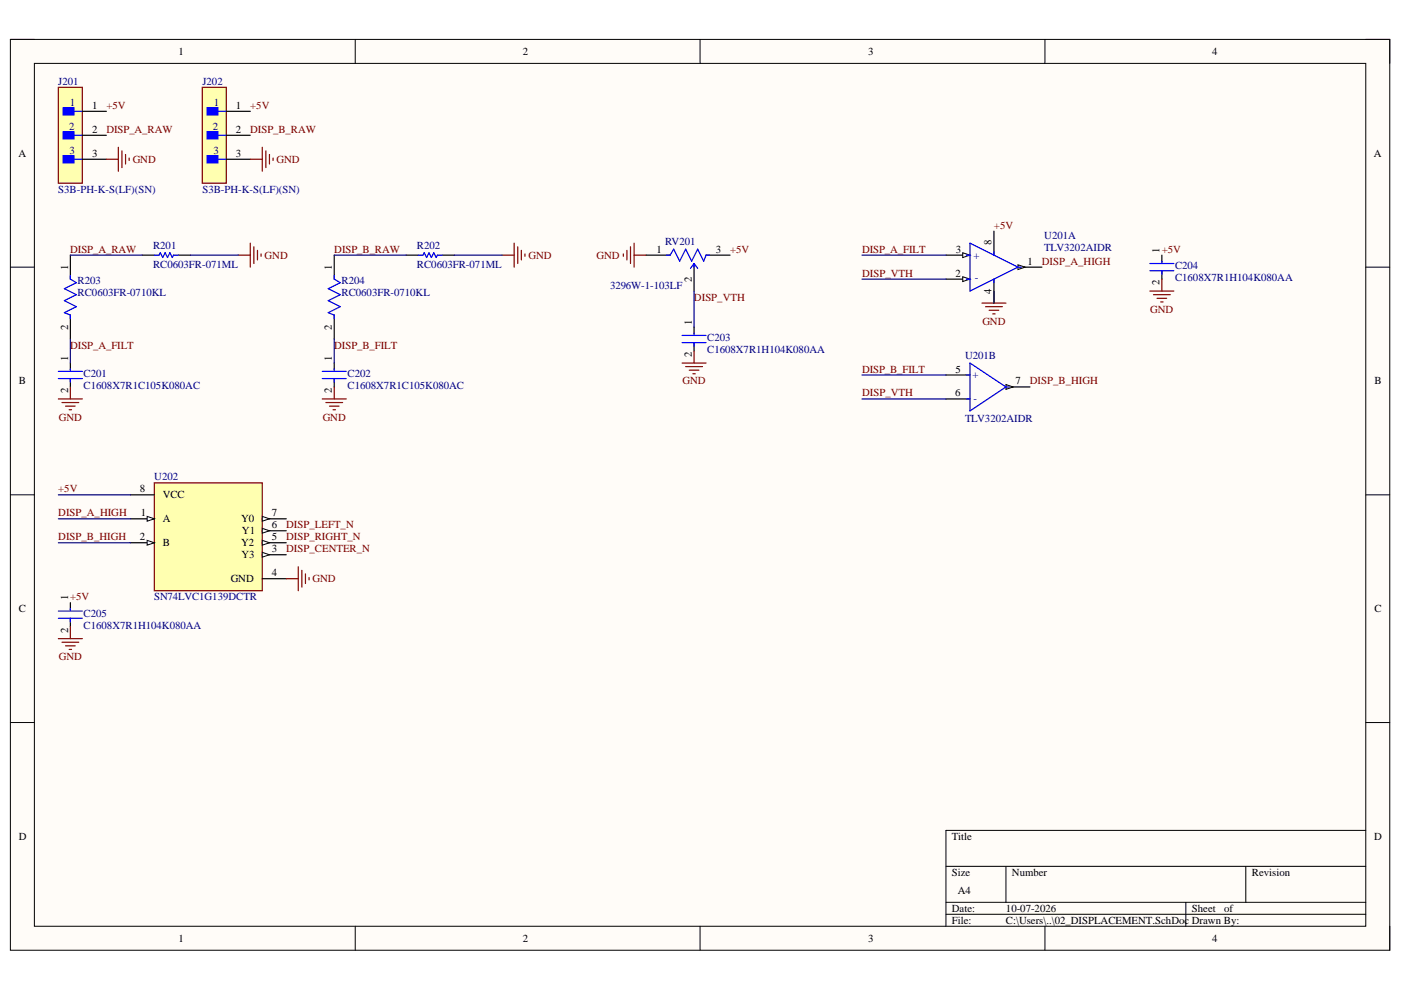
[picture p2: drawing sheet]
<svg xmlns="http://www.w3.org/2000/svg" width="297mm" height="210mm" viewBox="0 0 297 210" stroke-linecap="round" stroke-linejoin="round" font-family="sans-serif">
<defs><g id="words">
<g font-size="2.3">
<text x="37.9" y="11.7">1</text>
<text x="110.8" y="11.7">2</text>
<text x="184" y="11.7">3</text>
<text x="257" y="11.7">4</text>
<text x="19.5" y="23.1">1</text>
<text x="50" y="23.1">1</text>
<text x="19.5" y="28.2">2</text>
<text x="50" y="28.2">2</text>
<text x="3.9" y="33.2">A</text>
<text x="19.5" y="33.2">3</text>
<text x="50" y="33.2">3</text>
<text x="291.3" y="33.2">A</text>
<text x="139.2" y="53.6">1</text>
<text x="151.8" y="53.6">3</text>
<text x="202.7" y="53.6">3</text>
<text x="210.2" y="52" transform="rotate(-90 210.2 52)">8</text>
<text x="245.8" y="53.6" transform="rotate(-90 245.8 53.6)">1</text>
<text x="14.4" y="57.2" transform="rotate(-90 14.4 57.2)">1</text>
<text x="70.4" y="57.2" transform="rotate(-90 70.4 57.2)">1</text>
<text x="146.7" y="59.7" transform="rotate(-90 146.7 59.7)">2</text>
<text x="202.6" y="58.6">2</text>
<text x="217.9" y="56.1">1</text>
<text x="210.2" y="62.3" transform="rotate(-90 210.2 62.3)">4</text>
<text x="245.8" y="60.5" transform="rotate(-90 245.8 60.5)">2</text>
<text x="14.4" y="69.9" transform="rotate(-90 14.4 69.9)">2</text>
<text x="70.4" y="69.9" transform="rotate(-90 70.4 69.9)">2</text>
<text x="146.7" y="68.8" transform="rotate(-90 146.7 68.8)">1</text>
<text x="14.4" y="76.4" transform="rotate(-90 14.4 76.4)">1</text>
<text x="70.4" y="76.4" transform="rotate(-90 70.4 76.4)">1</text>
<text x="146.7" y="75.7" transform="rotate(-90 146.7 75.7)">2</text>
<text x="4" y="81.5">B</text>
<text x="14.4" y="83.3" transform="rotate(-90 14.4 83.3)">2</text>
<text x="70.4" y="83.3" transform="rotate(-90 70.4 83.3)">2</text>
<text x="202.6" y="79">5</text>
<text x="215.3" y="81.5">7</text>
<text x="291.4" y="81.5">B</text>
<text x="202.5" y="84.1">6</text>
<text x="29.7" y="104.4">8</text>
<text x="34.5" y="105.7">VCC</text>
<text x="29.8" y="109.5">1</text>
<text x="34.5" y="110.7">A</text>
<text x="51.1" y="110.7">Y0</text>
<text x="51.3" y="113.3">Y1</text>
<text x="57.6" y="109.5">7</text>
<text x="57.6" y="112">6</text>
<text x="29.6" y="114.5">2</text>
<text x="34.5" y="115.9">B</text>
<text x="51.1" y="115.9">Y2</text>
<text x="51.2" y="118.4">Y3</text>
<text x="57.6" y="114.5">5</text>
<text x="57.6" y="117.1">3</text>
<text x="48.9" y="123.5">GND</text>
<text x="57.6" y="122.2">4</text>
<text x="4" y="129.8">C</text>
<text x="14.4" y="127.3" transform="rotate(-90 14.4 127.3)">1</text>
<text x="291.4" y="129.8">C</text>
<text x="14.4" y="134.2" transform="rotate(-90 14.4 134.2)">2</text>
<text x="4" y="178.1">D</text>
<text x="201.8" y="178.1">Title</text>
<text x="291.3" y="178.1">D</text>
<text x="201.8" y="185.7">Size</text>
<text x="214.6" y="185.7">Number</text>
<text x="265.4" y="185.7">Revision</text>
<text x="203.1" y="189.5">A4</text>
<text x="201.8" y="193.3">Date:</text>
<text x="201.8" y="195.8">File:</text>
<text x="213.3" y="193.3">10-07-2026</text>
<text x="213.3" y="195.8">C:\Users\..\02_DISPLACEMENT.SchDoc Drawn By:</text>
<text x="252.7" y="193.3">Sheet</text>
<text x="259.5" y="193.3">of</text>
<text x="37.9" y="199.7">1</text>
<text x="110.8" y="199.7">2</text>
<text x="184" y="199.7">3</text>
<text x="257" y="199.7">4</text>
</g>
<g font-size="2.3" fill="#000080">
<text x="12.4" y="18">J201</text>
<text x="14.8" y="22.6">1</text>
<text x="42.9" y="18">J202</text>
<text x="45.3" y="22.6">1</text>
<text x="14.6" y="27.6">2</text>
<text x="45.2" y="27.6">2</text>
<text x="14.7" y="32.7">3</text>
<text x="45.2" y="32.7">3</text>
<text x="12.4" y="40.9">S3B-PH-K-S(LF)(SN)</text>
<text x="42.9" y="40.9">S3B-PH-K-S(LF)(SN)</text>
<text x="32.5" y="52.8">R201</text>
<text x="88.4" y="52.8">R202</text>
<text x="141" y="52">RV201</text>
<text x="221.4" y="50.8">U201A</text>
<text x="221.4" y="53.3">TLV3202AIDR</text>
<text x="32.5" y="56.9">RC0603FR-071ML</text>
<text x="88.4" y="56.9">RC0603FR-071ML</text>
<text x="206.4" y="54.8">+</text>
<text x="206.7" y="59.7">-</text>
<text x="249.1" y="57.1">C204</text>
<text x="249.1" y="59.7">C1608X7R1H104K080AA</text>
<text x="16.5" y="60.2">R203</text>
<text x="16.5" y="62.7">RC0603FR-0710KL</text>
<text x="72.4" y="60.2">R204</text>
<text x="72.4" y="62.7">RC0603FR-0710KL</text>
<text x="129.4" y="61.2">3296W-1-103LF</text>
<text x="149.9" y="72.4">C203</text>
<text x="149.9" y="74.9">C1608X7R1H104K080AA</text>
<text x="204.6" y="76.2">U201B</text>
<text x="17.7" y="80">C201</text>
<text x="17.7" y="82.5">C1608X7R1C105K080AC</text>
<text x="73.7" y="80">C202</text>
<text x="73.7" y="82.5">C1608X7R1C105K080AC</text>
<text x="206.2" y="80.2">+</text>
<text x="204.6" y="89.4">TLV3202AIDR</text>
<text x="206.4" y="85.3">-</text>
<text x="32.7" y="101.9">U202</text>
<text x="17.7" y="130.8">C205</text>
<text x="32.7" y="127.3">SN74LVC1G139DCTR</text>
<text x="17.7" y="133.4">C1608X7R1H104K080AA</text>
</g>
<g font-size="2.3" fill="#800000">
<text x="22.6" y="23.1">+5V</text>
<text x="53.1" y="23.1">+5V</text>
<text x="22.6" y="28.2">DISP_A_RAW</text>
<text x="53.1" y="28.2">DISP_B_RAW</text>
<text x="28.1" y="34.5">GND</text>
<text x="58.7" y="34.5">GND</text>
<text x="14.9" y="53.6">DISP_A_RAW</text>
<text x="70.9" y="53.6">DISP_B_RAW</text>
<text x="154.8" y="53.6">+5V</text>
<text x="182.8" y="53.6">DISP_A_FILT</text>
<text x="210.7" y="48.5">+5V</text>
<text x="246.3" y="53.6">+5V</text>
<text x="56.1" y="54.8">GND</text>
<text x="112.1" y="54.8">GND</text>
<text x="126.5" y="54.8">GND</text>
<text x="182.8" y="58.6">DISP_VTH</text>
<text x="220.9" y="56.1">DISP_A_HIGH</text>
<text x="147.1" y="63.8">DISP_VTH</text>
<text x="208.3" y="68.8">GND</text>
<text x="243.9" y="66.3">GND</text>
<text x="14.9" y="73.9">DISP_A_FILT</text>
<text x="70.9" y="73.9">DISP_B_FILT</text>
<text x="144.7" y="81.5">GND</text>
<text x="182.8" y="79">DISP_B_FILT</text>
<text x="218.4" y="81.5">DISP_B_HIGH</text>
<text x="12.5" y="89.2">GND</text>
<text x="68.4" y="89.2">GND</text>
<text x="182.8" y="84.1">DISP_VTH</text>
<text x="12.4" y="104.4">+5V</text>
<text x="12.4" y="109.5">DISP_A_HIGH</text>
<text x="60.7" y="112">DISP_LEFT_N</text>
<text x="12.4" y="114.5">DISP_B_HIGH</text>
<text x="60.7" y="117.1">DISP_CENTER_N</text>
<text x="60.7" y="114.5">DISP_RIGHT_N</text>
<text x="66.3" y="123.5">GND</text>
<text x="14.9" y="127.3">+5V</text>
<text x="12.5" y="140">GND</text>
</g>
</g></defs>
<path d="M2.2 8.4h292.5v193.1h-292.5z" fill-rule="evenodd" fill="#fffcf8"/>
<path d="M2.2 8.4h292.5v193.1h-292.5z" fill="none" stroke="#000" stroke-width=".21"/>
<path d="M7.3 13.4h282.3v183h-282.3z" fill-rule="evenodd" fill="#fffcf8"/>
<g fill="none" stroke="#000" stroke-width=".21">
<path d="M2.2 8.4h5.1M7.3 13.4h282.3v183h-282.3zM75.3 8.4v5M148.4 8.4v5M221.5 8.4v5M289.6 8.4h5.1v5M2.2 56.6h5.1M289.6 56.6h5.1M2.2 104.9h5.1M289.6 104.9h5.1M2.2 153.2h5.1M289.6 153.2h5.1"/>
<path d="M289.6 176.1h-89v20.3M75.3 196.4v5.1M148.4 196.4v5.1M200.6 183.7h89M200.6 191.3h89M200.6 193.9h89M213.3 183.7v7.6M221.5 196.4v5.1M251.4 191.3v5.1M264.1 183.7v7.6M294.7 196.4v5.1"/>
</g>
<path d="M12.4 18.5h5.1v20.3h-5.1z" fill-rule="evenodd" fill="#ffffb0"/>
<path d="M12.4 18.5h5.1v20.3h-5.1z" fill="none" stroke="#800000" stroke-width=".25"/>
<path d="M13.4 22.8h2.3v1.6h-2.3z" fill-rule="evenodd" fill="#00f"/>
<path d="M13.4 22.8h2.3v1.6h-2.3zM15.7 23.6h1.8" fill="none" stroke="#00f" stroke-width=".25"/>
<path d="M13.4 27.9h2.3v1.5h-2.3z" fill-rule="evenodd" fill="#00f"/>
<path d="M13.4 27.9h2.3v1.5h-2.3zM15.7 28.7h1.8" fill="none" stroke="#00f" stroke-width=".25"/>
<path d="M13.4 33h2.3v1.5h-2.3z" fill-rule="evenodd" fill="#00f"/>
<g fill="none" stroke="#00f" stroke-width=".25">
<path d="M13.4 33h2.3v1.5h-2.3zM15.7 33.8h1.8M14.9 58.4v.8l1.3 .7-2.6 1.3 2.6 1.3-2.6 1.2 2.6 1.3-2.6 1.3 1.3 .5v.8M32.7 54.1h1l.3-.5 .5 1 .5-1 .5 1 .5-1 .5 1 .3-.5h1M141.3 54.1h.8l.7-1.3 1.3 2.6 1.3-2.6 1.2 2.6 1.3-2.6 1.3 2.6 .5-1.3h.8M147.2 55.9l-.8 1M147.2 55.9l.7 1M147.2 55.9v.7M243.8 57.4h5.1M243.8 55.9h5.1M246.3 55.4v.2M246.3 57.4v.8"/>
<path d="M12.4 78.7h5.1M14.9 78.2v.3M144.6 72.6h5.1M144.6 71.1h5.1M147.2 70.6v.3M147.2 72.6v.8M12.4 80.3h5.1M14.9 80.3v.7"/>
</g>
<g fill="none" stroke="#000" stroke-width=".25">
<path d="M17.5 23.6h5M17.5 28.7h5M17.5 33.8h5M14.9 54.1v5.1M30.2 54.1h2.5M37.8 54.1h2.5M137 54.1h5.1M147.2 56.6v5.1M149.7 54.1h5.1M200.6 54.1h5.1M246.3 54.1v1.5M246.3 57.4v1.8"/>
<path d="M14.9 66.8v5.1M14.9 77v1.5M147.2 69.3v1.6M147.2 72.6v1.8M14.9 80.3v1.7"/>
</g>
<path d="M204.1 53.6l1.6 .5-1.6 .5z" fill="#f8fcff"/>
<path d="M204.1 53.6l1.6 .5-1.6 .5z" fill="none" stroke="#000" stroke-width=".21"/>
<path d="M200.6 59.2h5.1" fill="none" stroke="#000" stroke-width=".25"/>
<path d="M204.1 58.7l1.6 .5-1.6 .5z" fill="#f8fcff"/>
<path d="M204.1 58.7l1.6 .5-1.6 .5z" fill="none" stroke="#000" stroke-width=".21"/>
<path d="M215.8 56.6h5.1" fill="none" stroke="#000" stroke-width=".25"/>
<path d="M215.8 56.1l1.5 .5-1.5 .6z" fill="#f8fcff"/>
<path d="M215.8 56.1l1.5 .5-1.5 .6z" fill="none" stroke="#000" stroke-width=".21"/>
<path d="M210.7 49v5.1M210.7 59.2v5.1M200.6 79.5h5.1M200.6 84.6h5.1M213.3 82h5.1" fill="none" stroke="#000" stroke-width=".25"/>
<path d="M204.9 54.1h.8M204.9 59.2h.8M205.7 51.6l10.1 5-10.1 5.1zM210.7 53.3v.8M210.7 59.2v.7M215.8 56.6h.8" fill="none" stroke="#00f" stroke-width=".25"/>
<path d="M213.3 81.5l1.5 .5-1.5 .6z" fill="#f8fcff"/>
<path d="M213.3 81.5l1.5 .5-1.5 .6z" fill="none" stroke="#000" stroke-width=".21"/>
<path d="M204.9 79.5h.8M205.7 77l7.6 5-7.6 5.1zM204.9 84.6h.8M213.3 82h.7" fill="none" stroke="#00f" stroke-width=".25"/>
<path d="M22.5 33.8h2.6M25.1 31.2v5.1M25.9 32v3.5M26.6 32.8v2M27.4 33.5v.5" fill="none" stroke="#800000" stroke-width=".25"/>
<path d="M42.9 18.5h5.1v20.3h-5.1z" fill-rule="evenodd" fill="#ffffb0"/>
<path d="M42.9 18.5h5.1v20.3h-5.1z" fill="none" stroke="#800000" stroke-width=".25"/>
<path d="M43.9 22.8h2.3v1.6h-2.3z" fill-rule="evenodd" fill="#00f"/>
<path d="M43.9 22.8h2.3v1.6h-2.3zM46.2 23.6h1.8" fill="none" stroke="#00f" stroke-width=".25"/>
<path d="M43.9 27.9h2.3v1.5h-2.3z" fill-rule="evenodd" fill="#00f"/>
<path d="M43.9 27.9h2.3v1.5h-2.3zM46.2 28.7h1.8" fill="none" stroke="#00f" stroke-width=".25"/>
<path d="M43.9 33h2.3v1.5h-2.3z" fill-rule="evenodd" fill="#00f"/>
<path d="M43.9 33h2.3v1.5h-2.3zM46.2 33.8h1.8M70.9 58.4v.8l1.2 .7-2.5 1.3 2.5 1.3-2.5 1.2 2.5 1.3-2.5 1.3 1.3 .5v.8M88.7 54.1h1l.2-.5 .5 1 .6-1 .5 1 .5-1 .5 1 .2-.5h1.1M68.3 78.7h5.1M70.9 78.2v.3M68.3 80.3h5.1M70.9 80.3v.7" fill="none" stroke="#00f" stroke-width=".25"/>
<path d="M48 23.6h5.1M48 28.7h5.1M48 33.8h5.1M70.9 54.1v5.1M86.1 54.1h2.6M93.8 54.1h2.5M70.9 66.8v5.1M70.9 77v1.5M70.9 80.3v1.7" fill="none" stroke="#000" stroke-width=".25"/>
<g fill="none" stroke="#800000" stroke-width=".25">
<path d="M53.1 33.8h2.5M55.6 31.2v5.1M56.4 32v3.5M57.1 32.8v2M57.9 33.5v.5M50.5 54.1h2.6M53.1 51.6v5M53.8 52.3v3.6M54.6 53.1v2M55.4 53.8v.5M106.5 54.1h2.5M109 51.6v5"/>
<path d="M109.8 52.3v3.6M110.5 53.1v2M111.3 53.8v.5M132.2 53.8v.5M132.9 53.1v2M133.7 52.3v3.6M134.4 54.1h2.6M134.4 51.6v5M246.3 59.2v2.5M144.6 77h5.1M145.4 77.7h3.5M146.1 78.5h2.1"/>
<path d="M146.9 79.2h.5M147.2 74.4v2.6M208.2 64.3h5.1M209 65h3.5M209.7 65.8h2.1M210.5 66.5h.5M210.7 61.7v2.6M243.8 61.7h5.1M244.6 62.5h3.5M245.3 63.3h2.1M246.1 64h.5M12.4 84.6h5.1"/>
<path d="M13.1 85.3h3.6M13.9 86.1h2M14.7 86.9h.5M14.9 82v2.6M68.3 84.6h5.1M69.1 85.3h3.5M69.8 86.1h2.1M70.6 86.9h.5M70.9 82v2.6"/>
</g>
<path d="M32.7 102.4h22.9v22.8h-22.9z" fill-rule="evenodd" fill="#ffffb0"/>
<path d="M32.7 102.4h22.9v22.8h-22.9z" fill="none" stroke="#800000" stroke-width=".25"/>
<path d="M27.6 104.9h5.1M27.6 110h5.1" fill="none" stroke="#000" stroke-width=".25"/>
<path d="M31.2 109.5l1.5 .5-1.5 .5z" fill="#f8fcff"/>
<path d="M31.2 109.5l1.5 .5-1.5 .5z" fill="none" stroke="#000" stroke-width=".21"/>
<path d="M27.6 115.1h5.1" fill="none" stroke="#000" stroke-width=".25"/>
<path d="M31.2 114.6l1.5 .5-1.5 .5z" fill="#f8fcff"/>
<path d="M31.2 114.6l1.5 .5-1.5 .5z" fill="none" stroke="#000" stroke-width=".21"/>
<path d="M55.6 110h5.1" fill="none" stroke="#000" stroke-width=".25"/>
<path d="M55.6 109.5l1.5 .5-1.5 .5z" fill="#f8fcff"/>
<path d="M55.6 109.5l1.5 .5-1.5 .5z" fill="none" stroke="#000" stroke-width=".21"/>
<path d="M55.6 112.5h5.1" fill="none" stroke="#000" stroke-width=".25"/>
<path d="M55.6 112l1.5 .5-1.5 .5z" fill="#f8fcff"/>
<path d="M55.6 112l1.5 .5-1.5 .5z" fill="none" stroke="#000" stroke-width=".21"/>
<path d="M55.6 115.1h5.1" fill="none" stroke="#000" stroke-width=".25"/>
<path d="M55.6 114.6l1.5 .5-1.5 .5z" fill="#f8fcff"/>
<path d="M55.6 114.6l1.5 .5-1.5 .5z" fill="none" stroke="#000" stroke-width=".21"/>
<path d="M55.6 117.6h5.1" fill="none" stroke="#000" stroke-width=".25"/>
<path d="M55.6 117.1l1.5 .5-1.5 .5z" fill="#f8fcff"/>
<path d="M55.6 117.1l1.5 .5-1.5 .5z" fill="none" stroke="#000" stroke-width=".21"/>
<path d="M14.9 127.8v1.5M14.9 131.1v1.8M55.6 122.7h5.1" fill="none" stroke="#000" stroke-width=".25"/>
<path d="M12.4 135.4h5.1M13.1 136.2h3.6M13.9 136.9h2M14.7 137.7h.5M14.9 132.9v2.5M60.7 122.7h2.5M63.2 120.2v5M64 120.9v3.6M64.8 121.7v2M65.5 122.4v.6" fill="none" stroke="#800000" stroke-width=".25"/>
<path d="M12.4 131.1h5.1M12.4 129.6h5.1M14.9 129.1v.2M14.9 131.1v.7" fill="none" stroke="#00f" stroke-width=".25"/>
<g fill="none" stroke="#000080" stroke-width=".25">
<path d="M14.9 54.1h15.3M40.3 54.1h10.2M70.9 54.1h15.2M96.3 54.1h10.2M182.8 54.1h17.8M182.8 59.2h17.8M14.9 71.9v5.1M70.9 71.9v5.1M147.2 61.7v7.6M182.8 79.5h17.8M210.7 61.7v2.6M182.8 84.6h17.8"/>
<path d="M12.4 110h15.2M12.4 115.1h15.2M12.4 104.9h15.2"/>
</g>
<use href="#words"/>
</svg>
